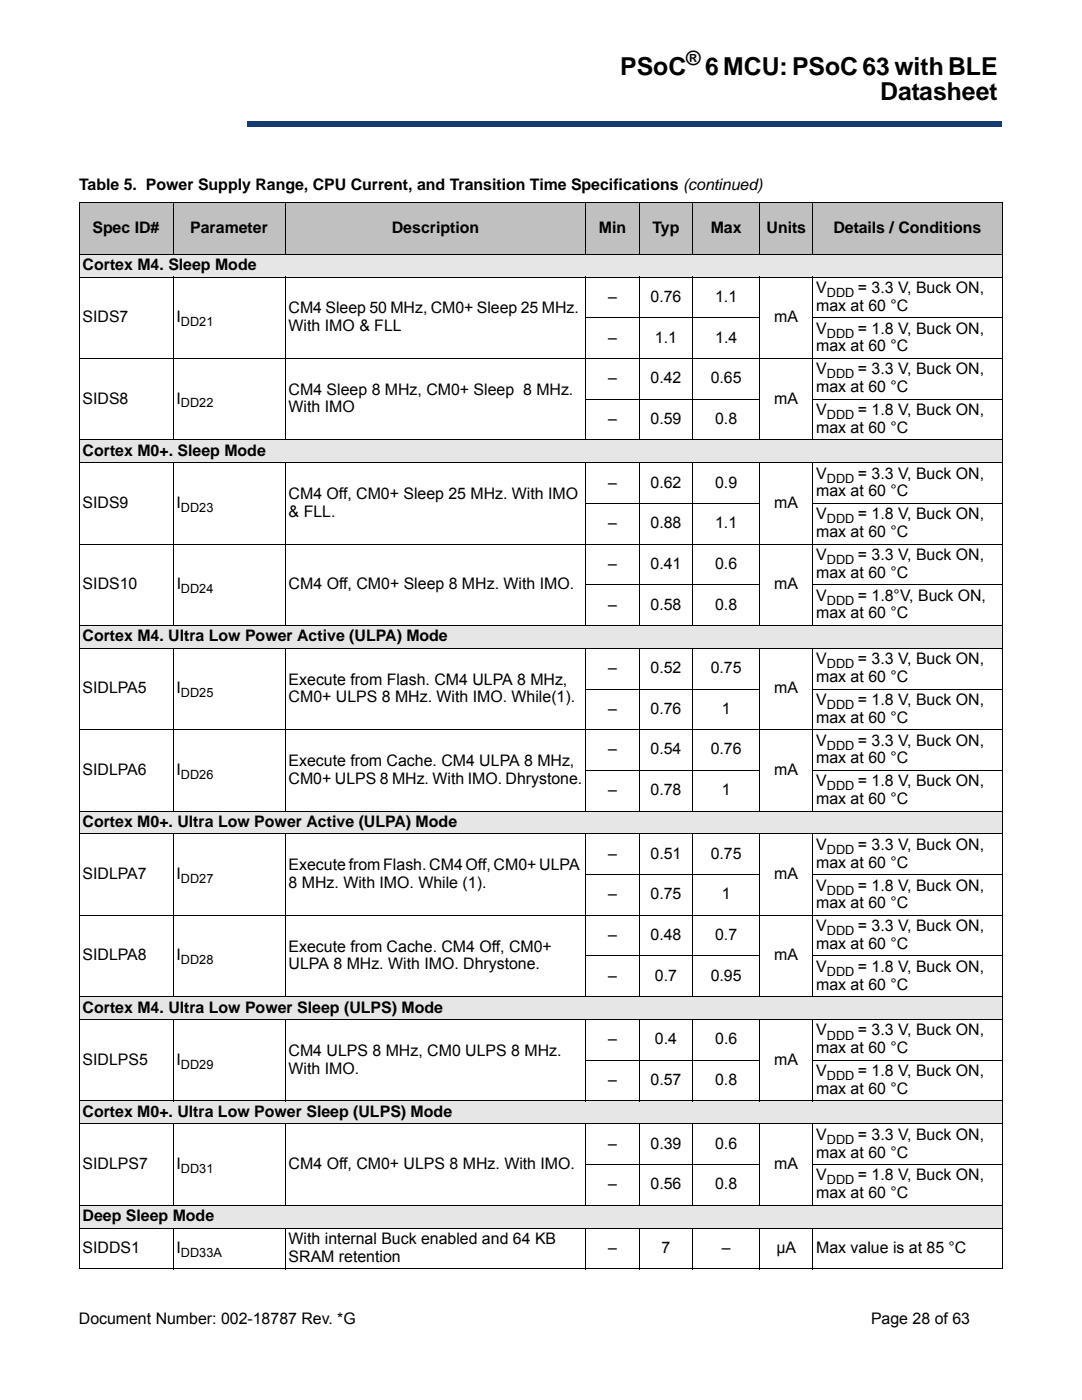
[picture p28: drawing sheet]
<svg xmlns="http://www.w3.org/2000/svg" width="216mm" height="279mm" viewBox="0 0 216 279" stroke-linecap="round" stroke-linejoin="round" font-family="sans-serif">
<defs><g id="words">
<g font-size="4.9">
<text x="123.8" y="15">PSoC</text>
<text x="140.7" y="15">6 MCU: PSoC 63 with BLE</text>
<text x="175.6" y="20">Datasheet</text>
</g>
<text font-size="3.9" x="136.9" y="13">®</text>
<g font-size="3.2">
<text x="15.8" y="37.9">Table 5. Power Supply Range, CPU Current, and Transition Time Specifications (continued)</text>
<text x="18.5" y="46.4">Spec ID#</text>
<text x="38" y="46.4">Parameter</text>
<text x="78.2" y="46.4">Description</text>
<text x="119.5" y="46.4">Min</text>
<text x="130.2" y="46.4">Typ</text>
<text x="141.8" y="46.4">Max</text>
<text x="153" y="46.4">Units</text>
<text x="166.3" y="46.4">Details / Conditions</text>
<text x="16.5" y="53.9">Cortex M4. Sleep Mode</text>
<text x="162.9" y="58.5">V</text>
<text x="171.2" y="58.5">= 3.3 V, Buck ON,</text>
<text x="16.5" y="64.3">SIDS7</text>
<text x="35.2" y="64.3">I</text>
<text x="57.6" y="62.5">CM4 Sleep 50 MHz, CM0+ Sleep 25 MHz.</text>
<text x="121.4" y="60.3">–</text>
<text x="129.8" y="60.3">0.76</text>
<text x="142.7" y="60.3">1.1</text>
<text x="154.5" y="64.3">mA</text>
<text x="162.9" y="62">max at 60 °C</text>
<text x="57.6" y="66.1">With IMO &amp; FLL</text>
<text x="121.4" y="68.4">–</text>
<text x="130.7" y="68.4">1.1</text>
<text x="142.7" y="68.4">1.4</text>
<text x="162.9" y="66.6">V</text>
<text x="162.9" y="70.1">max at 60 °C</text>
<text x="171.2" y="66.6">= 1.8 V, Buck ON,</text>
<text x="121.4" y="76.5">–</text>
<text x="129.8" y="76.5">0.42</text>
<text x="141.8" y="76.5">0.65</text>
<text x="162.9" y="74.7">V</text>
<text x="171.2" y="74.7">= 3.3 V, Buck ON,</text>
<text x="16.5" y="80.5">SIDS8</text>
<text x="35.2" y="80.5">I</text>
<text x="57.6" y="78.8">CM4 Sleep 8 MHz, CM0+ Sleep 8 MHz.</text>
<text x="57.6" y="82.3">With IMO</text>
<text x="154.5" y="80.5">mA</text>
<text x="162.9" y="78.3">max at 60 °C</text>
<text x="162.9" y="82.8">V</text>
<text x="171.2" y="82.8">= 1.8 V, Buck ON,</text>
<text x="121.4" y="84.6">–</text>
<text x="129.8" y="84.6">0.59</text>
<text x="142.7" y="84.6">0.8</text>
<text x="162.9" y="86.4">max at 60 °C</text>
<text x="16.5" y="91">Cortex M0+. Sleep Mode</text>
<text x="162.9" y="95.5">V</text>
<text x="171.2" y="95.5">= 3.3 V, Buck ON,</text>
<text x="16.5" y="101.3">SIDS9</text>
<text x="35.2" y="101.3">I</text>
<text x="57.6" y="99.6">CM4 Off, CM0+ Sleep 25 MHz. With IMO</text>
<text x="121.4" y="97.3">–</text>
<text x="129.8" y="97.3">0.62</text>
<text x="142.7" y="97.3">0.9</text>
<text x="154.5" y="101.3">mA</text>
<text x="162.9" y="99.1">max at 60 °C</text>
<text x="57.6" y="103.1">&amp; FLL.</text>
<text x="121.4" y="105.4">–</text>
<text x="129.8" y="105.4">0.88</text>
<text x="142.7" y="105.4">1.1</text>
<text x="162.9" y="103.7">V</text>
<text x="162.9" y="107.2">max at 60 °C</text>
<text x="171.2" y="103.7">= 1.8 V, Buck ON,</text>
<text x="121.4" y="113.5">–</text>
<text x="129.8" y="113.5">0.41</text>
<text x="142.7" y="113.5">0.6</text>
<text x="162.9" y="111.8">V</text>
<text x="171.2" y="111.8">= 3.3 V, Buck ON,</text>
<text x="16.5" y="117.6">SIDS10</text>
<text x="35.3" y="117.6">I</text>
<text x="57.6" y="117.6">CM4 Off, CM0+ Sleep 8 MHz. With IMO.</text>
<text x="154.5" y="117.6">mA</text>
<text x="162.9" y="115.3">max at 60 °C</text>
<text x="162.9" y="119.9">V</text>
<text x="171.2" y="119.9">= 1.8°V, Buck ON,</text>
<text x="121.4" y="121.6">–</text>
<text x="129.8" y="121.6">0.58</text>
<text x="142.7" y="121.6">0.8</text>
<text x="162.9" y="123.4">max at 60 °C</text>
<text x="16.5" y="128">Cortex M4. Ultra Low Power Active (ULPA) Mode</text>
<text x="57.6" y="136.6">Execute from Flash. CM4 ULPA 8 MHz,</text>
<text x="121.4" y="134.3">–</text>
<text x="129.8" y="134.3">0.52</text>
<text x="141.8" y="134.3">0.75</text>
<text x="162.9" y="132.6">V</text>
<text x="162.9" y="136.1">max at 60 °C</text>
<text x="171.2" y="132.6">= 3.3 V, Buck ON,</text>
<text x="16.5" y="138.4">SIDLPA5</text>
<text x="35.2" y="138.4">I</text>
<text x="57.6" y="140.2">CM0+ ULPS 8 MHz. With IMO. While(1).</text>
<text x="121.4" y="142.5">–</text>
<text x="129.8" y="142.5">0.76</text>
<text x="144" y="142.5">1</text>
<text x="154.5" y="138.4">mA</text>
<text x="162.9" y="140.7">V</text>
<text x="171.2" y="140.7">= 1.8 V, Buck ON,</text>
<text x="162.9" y="148.8">V</text>
<text x="162.9" y="144.2">max at 60 °C</text>
<text x="171.2" y="148.8">= 3.3 V, Buck ON,</text>
<text x="16.5" y="154.6">SIDLPA6</text>
<text x="35.2" y="154.6">I</text>
<text x="57.6" y="152.9">Execute from Cache. CM4 ULPA 8 MHz,</text>
<text x="121.4" y="150.6">–</text>
<text x="129.8" y="150.6">0.54</text>
<text x="141.8" y="150.6">0.76</text>
<text x="154.5" y="154.6">mA</text>
<text x="162.9" y="152.3">max at 60 °C</text>
<text x="57.6" y="156.4">CM0+ ULPS 8 MHz. With IMO. Dhrystone.</text>
<text x="121.4" y="158.7">–</text>
<text x="129.8" y="158.7">0.78</text>
<text x="144" y="158.7">1</text>
<text x="162.9" y="156.9">V</text>
<text x="162.9" y="160.4">max at 60 °C</text>
<text x="171.2" y="156.9">= 1.8 V, Buck ON,</text>
<text x="16.5" y="165">Cortex M0+. Ultra Low Power Active (ULPA) Mode</text>
<text x="57.6" y="173.7">Execute from Flash. CM4 Off, CM0+ ULPA</text>
<text x="121.4" y="171.4">–</text>
<text x="129.8" y="171.4">0.51</text>
<text x="141.8" y="171.4">0.75</text>
<text x="162.9" y="169.6">V</text>
<text x="162.9" y="173.1">max at 60 °C</text>
<text x="171.2" y="169.6">= 3.3 V, Buck ON,</text>
<text x="16.5" y="175.4">SIDLPA7</text>
<text x="35.2" y="175.4">I</text>
<text x="57.6" y="177.2">8 MHz. With IMO. While (1).</text>
<text x="121.4" y="179.5">–</text>
<text x="129.8" y="179.5">0.75</text>
<text x="144" y="179.5">1</text>
<text x="154.5" y="175.4">mA</text>
<text x="162.9" y="177.7">V</text>
<text x="171.2" y="177.7">= 1.8 V, Buck ON,</text>
<text x="162.9" y="185.8">V</text>
<text x="162.9" y="181.3">max at 60 °C</text>
<text x="171.2" y="185.8">= 3.3 V, Buck ON,</text>
<text x="16.5" y="191.7">SIDLPA8</text>
<text x="35.2" y="191.7">I</text>
<text x="57.6" y="189.9">Execute from Cache. CM4 Off, CM0+</text>
<text x="121.4" y="187.6">–</text>
<text x="129.8" y="187.6">0.48</text>
<text x="142.7" y="187.6">0.7</text>
<text x="154.5" y="191.7">mA</text>
<text x="162.9" y="189.4">max at 60 °C</text>
<text x="57.6" y="193.4">ULPA 8 MHz. With IMO. Dhrystone.</text>
<text x="121.4" y="195.7">–</text>
<text x="130.7" y="195.7">0.7</text>
<text x="141.8" y="195.7">0.95</text>
<text x="162.9" y="194">V</text>
<text x="162.9" y="197.5">max at 60 °C</text>
<text x="171.2" y="194">= 1.8 V, Buck ON,</text>
<text x="16.5" y="202.1">Cortex M4. Ultra Low Power Sleep (ULPS) Mode</text>
<text x="121.4" y="208.4">–</text>
<text x="130.7" y="208.4">0.4</text>
<text x="142.7" y="208.4">0.6</text>
<text x="162.9" y="206.7">V</text>
<text x="171.2" y="206.7">= 3.3 V, Buck ON,</text>
<text x="16.5" y="212.5">SIDLPS5</text>
<text x="35.2" y="212.5">I</text>
<text x="57.6" y="210.7">CM4 ULPS 8 MHz, CM0 ULPS 8 MHz.</text>
<text x="57.6" y="214.2">With IMO.</text>
<text x="154.5" y="212.5">mA</text>
<text x="162.9" y="210.2">max at 60 °C</text>
<text x="162.9" y="214.8">V</text>
<text x="171.2" y="214.8">= 1.8 V, Buck ON,</text>
<text x="121.4" y="216.5">–</text>
<text x="129.8" y="216.5">0.57</text>
<text x="142.7" y="216.5">0.8</text>
<text x="162.9" y="218.3">max at 60 °C</text>
<text x="16.5" y="222.9">Cortex M0+. Ultra Low Power Sleep (ULPS) Mode</text>
<text x="162.9" y="227.5">V</text>
<text x="171.2" y="227.5">= 3.3 V, Buck ON,</text>
<text x="16.5" y="233.3">SIDLPS7</text>
<text x="35.2" y="233.3">I</text>
<text x="57.6" y="233.3">CM4 Off, CM0+ ULPS 8 MHz. With IMO.</text>
<text x="121.4" y="229.2">–</text>
<text x="129.8" y="229.2">0.39</text>
<text x="142.7" y="229.2">0.6</text>
<text x="154.5" y="233.3">mA</text>
<text x="162.9" y="231">max at 60 °C</text>
<text x="121.4" y="237.4">–</text>
<text x="129.8" y="237.4">0.56</text>
<text x="142.7" y="237.4">0.8</text>
<text x="162.9" y="235.6">V</text>
<text x="162.9" y="239.1">max at 60 °C</text>
<text x="171.2" y="235.6">= 1.8 V, Buck ON,</text>
<text x="16.5" y="243.7">Deep Sleep Mode</text>
<text x="16.5" y="250.1">SIDDS1</text>
<text x="35.2" y="250.1">I</text>
<text x="57.6" y="248.3">With internal Buck enabled and 64 KB</text>
<text x="57.6" y="251.8">SRAM retention</text>
<text x="121.4" y="250.1">–</text>
<text x="132" y="250.1">7</text>
<text x="144" y="250.1">–</text>
<text x="154.9" y="250.1">µA</text>
<text x="162.9" y="250.1">Max value is at 85 °C</text>
<text x="15.7" y="264.1">Document Number: 002-18787 Rev. *G</text>
<text x="173.8" y="264.1">Page 28 of 63</text>
</g>
<g font-size="2.5">
<text x="165" y="59.3">DDD</text>
<text x="36.1" y="65.1">DD21</text>
<text x="165" y="67.4">DDD</text>
<text x="165" y="75.5">DDD</text>
<text x="36.1" y="81.3">DD22</text>
<text x="165" y="83.6">DDD</text>
<text x="165" y="96.3">DDD</text>
<text x="36.1" y="102.2">DD23</text>
<text x="165" y="104.4">DDD</text>
<text x="165" y="112.5">DDD</text>
<text x="36.1" y="118.4">DD24</text>
<text x="165" y="120.7">DDD</text>
<text x="165" y="133.4">DDD</text>
<text x="36.1" y="139.2">DD25</text>
<text x="165" y="141.5">DDD</text>
<text x="165" y="149.6">DDD</text>
<text x="36.1" y="155.4">DD26</text>
<text x="165" y="157.7">DDD</text>
<text x="165" y="170.4">DDD</text>
<text x="36.1" y="176.2">DD27</text>
<text x="165" y="178.5">DDD</text>
<text x="165" y="186.6">DDD</text>
<text x="36.1" y="192.5">DD28</text>
<text x="165" y="194.8">DDD</text>
<text x="165" y="207.5">DDD</text>
<text x="36.1" y="213.3">DD29</text>
<text x="165" y="215.6">DDD</text>
<text x="165" y="228.3">DDD</text>
<text x="36.1" y="234.1">DD31</text>
<text x="165" y="236.4">DDD</text>
<text x="36.1" y="250.8">DD33A</text>
</g>
</g></defs>
<path d="M49.3 24.3h150.5v1h-150.5z" fill="#163b71"/>
<path d="M49.3 24.3h150.6" fill="none" stroke="#163b71" stroke-width=".2"/>
<path d="M199.7 24.3h.2v1h-.2z" fill="#163b71"/>
<path d="M49.3 25.3h150.5" fill="none" stroke="#163b71" stroke-width=".2"/>
<path d="M49.3 24.3h.1v1h-.1z" fill="#163b71"/>
<g fill="#e6e6e6">
<path d="M15.8 50.7h184.2v4.6h-184.2z"/>
<path d="M15.8 87.8h184.2v4.6h-184.2z"/>
<path d="M15.8 124.8h184.2v4.6h-184.2z"/>
<path d="M15.8 161.9h184.2v4.5h-184.2z"/>
<path d="M15.8 198.9h184.2v4.6h-184.2z"/>
<path d="M15.8 219.7h184.2v4.6h-184.2z"/>
<path d="M15.8 240.5h184.2v4.6h-184.2z"/>
</g>
<g fill="#c0c0c0">
<path d="M15.8 40.3h18.7v10.4h-18.7z"/>
<path d="M34.5 40.3h22.4v10.4h-22.4z"/>
<path d="M56.9 40.3h60v10.4h-60z"/>
<path d="M116.9 40.3h10.7v10.4h-10.7z"/>
<path d="M127.6 40.3h10.6v10.4h-10.6z"/>
<path d="M138.2 40.3h13.4v10.4h-13.4z"/>
<path d="M151.6 40.3h10.6v10.4h-10.6z"/>
<path d="M162.2 40.3h37.8v10.4h-37.8z"/>
</g>
<g fill="none" stroke="#000" stroke-width=".2">
<path d="M15.7 40.3h184.3M15.7 50.7h184.3M15.7 55.3h184.3M15.8 40.4v212.7M34.5 40.3v10.5M34.5 55.2v32.7M56.9 40.3v10.5M56.9 55.2v32.7M116.9 40.3v10.5M116.9 55.2v32.7M127.6 40.3v10.5M127.6 55.2v32.7"/>
<path d="M138.2 40.3v10.5M138.2 55.2v32.7M151.6 40.3v10.5M151.6 55.2v32.7M162.2 40.3v10.5M162.2 55.2v32.7M200 40.4v212.7M15.7 71.5h184.3M116.8 63.4h34.9M116.8 79.7h34.9M162.1 63.4h37.9M162.1 79.7h37.9"/>
<path d="M15.7 87.8h184.3M15.7 92.4h184.3M34.5 92.3v32.6M56.9 92.3v32.6M116.9 92.3v32.6M127.6 92.3v32.6M138.2 92.3v32.6M151.6 92.3v32.6M162.2 92.3v32.6M15.7 108.6h184.3M116.8 100.5h34.9M116.8 116.7h34.9"/>
<path d="M162.1 100.5h37.9M162.1 116.7h37.9M15.7 124.8h184.3M15.7 129.4h184.3M34.5 129.3v32.6M56.9 129.3v32.6M116.8 137.5h34.9M116.9 129.3v32.6M127.6 129.3v32.6M138.2 129.3v32.6M151.6 129.3v32.6M162.1 137.5h37.9"/>
<path d="M162.2 129.3v32.6M15.7 145.6h184.3M116.8 153.7h34.9M162.1 153.7h37.9M15.7 161.9h184.3M15.7 166.4h184.3M34.5 166.3v32.7M56.9 166.3v32.7M116.8 174.6h34.9M116.9 166.3v32.7M127.6 166.3v32.7M138.2 166.3v32.7"/>
<path d="M151.6 166.3v32.7M162.1 174.6h37.9M162.2 166.3v32.7M15.7 182.7h184.3M15.7 198.9h184.3M116.8 190.8h34.9M162.1 190.8h37.9M15.7 203.5h184.3M15.7 219.7h184.3M34.5 203.4v16.4M56.9 203.4v16.4M116.8 211.6h34.9"/>
<path d="M116.9 203.4v16.4M127.6 203.4v16.4M138.2 203.4v16.4M151.6 203.4v16.4M162.1 211.6h37.9M162.2 203.4v16.4M15.7 224.3h184.3M34.5 224.2v16.4M56.9 224.2v16.4M116.8 232.4h34.9M116.9 224.2v16.4M127.6 224.2v16.4"/>
<path d="M138.2 224.2v16.4M151.6 224.2v16.4M162.1 232.4h37.9M162.2 224.2v16.4M15.7 240.5h184.3M15.7 245.1h184.3M15.7 253.2h184.3M34.5 245v8.3M56.9 245v8.3M116.9 245v8.3M127.6 245v8.3M138.2 245v8.3"/>
<path d="M151.6 245v8.3M162.2 245v8.3"/>
</g>
<use href="#words"/>
</svg>
